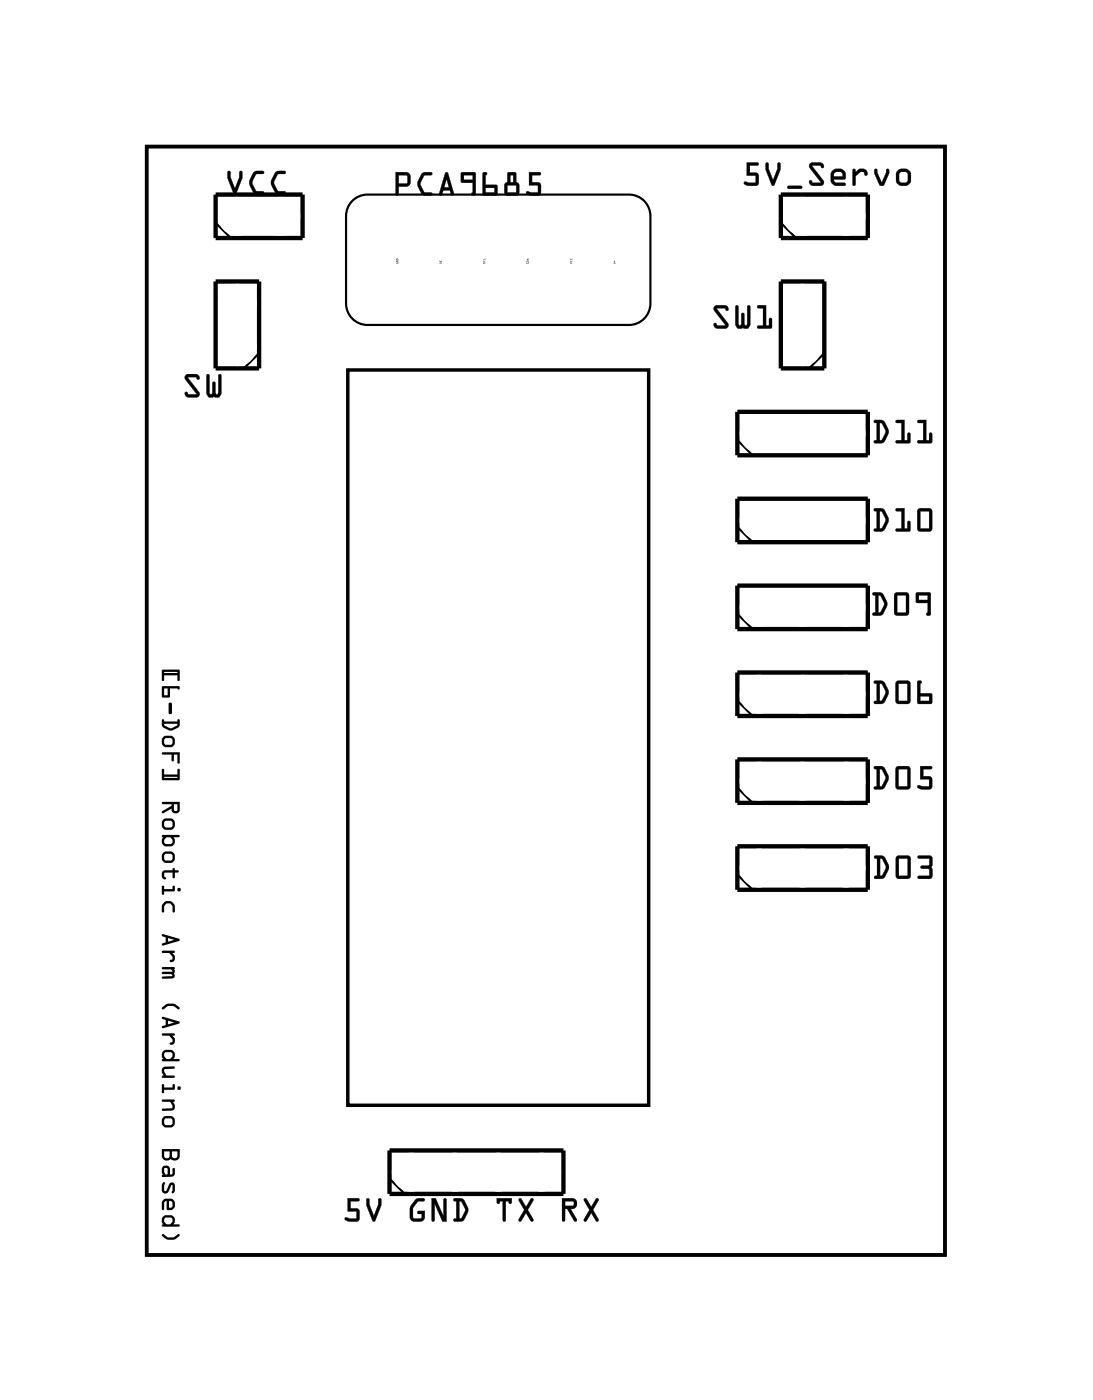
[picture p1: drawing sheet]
<svg xmlns="http://www.w3.org/2000/svg" width="64mm" height="82mm" viewBox="0 0 64 82" stroke-linecap="round" stroke-linejoin="round" font-family="sans-serif">
<path d="M8.6 8.6h46.6v64.8h-46.6zM20.3 21.6h17.6v43h-17.6z" fill="none" stroke="#000" stroke-width=".2"/>
<path d="M8.6 8.6h46.6v64.8h-46.6z" fill="none" stroke="#000" stroke-width=".06"/>
<g fill="#000">
<path d="M35.8 15.3l.2 .1h-.2h.1z"/>
<path d="M13.3 10h.2v.4l.2 .6 .3-.6v-.3a.1 .1 0 0 1 .1-.1 .1 .1 0 0 1 .1 .1v.3l-.5 1-.4-1zM13.3 10v.4l.3 .9h.2l.4-.9-.1-.3h-.1v.3l-.3 .6-.2-.6v-.3zM14.8 10.1l.5-.1a.1 .1 0 0 1 .1 .1 .1 .1 0 0 1-.1 .1h-.3l-.3 .5 .3 .5h.3a.1 .1 0 0 1 .1 .1 .1 .1 0 0 1-.1 .1l-.4-.1-.3-.4v-.3zM14.8 10.1l-.2 .4a.83 .83 0 0 0 .3 .8h.4h.1v-.1h-.4l-.3-.4v-.2l.3-.4h.4v-.1v-.1h-.4zM16.1 10.1l.5-.1a.1 .1 0 0 1 .1 .1 .1 .1 0 0 1-.1 .1h-.4l-.2 .5 .2 .5h.4a.1 .1 0 0 1 .1 .1 .1 .1 0 0 1-.1 .1l-.5-.1-.2-.4-.1-.3zM16.1 10.1l-.2 .4a.83 .83 0 0 0 .3 .8h.4h.1l-.1-.1h-.4l-.2-.4v-.2l.2-.4h.4l.1-.1-.1-.1h-.3z"/>
<path d="M13.3 10h.2v.4l.2 .6 .3-.6v-.4h.2v.4l-.4 .9h-.2l-.3-.9zM14.8 10.1l.2-.1h.4v.2h-.4l-.3 .5 .3 .5h.4v.1l-.1 .1a.6 .6 0 0 1-.7-.6v-.3zM16.1 10.1l.2-.1h.4l-.1 .2h-.4l-.2 .5 .2 .5h.4l.1 .1-.1 .1a.6 .6 0 0 1-.8-.6l.1-.3z"/>
<path d="M23.1 10.1h.7l.2 .2-.1 .5-.6 .1v.4a.1 .1 0 0 1-.1 .1 .1 .1 0 0 1-.1-.1zM23.1 10.1v1.2l.1 .1 .1-.1v-.4l.6-.1 .1-.5-.2-.2zM23.3 10.2v.5h.5v-.4zM23.3 10.2l.5 .1v.4h-.5zM24.6 10.1h.6a.1 .1 0 0 1 .1 .1 .1 .1 0 0 1-.1 .1h-.4l-.2 .4 .2 .5h.4a.1 .1 0 0 1 .1 .1 .1 .1 0 0 1-.1 .1h-.5l-.3-.5v-.2zM24.6 10.2l-.2 .4a.83 .83 0 0 0 .4 .8h.4v-.1l-.4-.1-.2-.3v-.3l.2-.4h.4v-.1h-.4zM26 10.1h.2l.3 1.2v.1h-.1l-.1-.3h-.4l-.1 .3h-.2zM26 10.1l-.4 1.2 .2 .1 .1-.3h.4l.1 .3h.1v-.1l-.3-1.2zM26.1 10.5l-.2 .5h.3zM26.1 10.4l.1 .6h-.3zM26.9 10.1h.9v1.2l-.2 .1a.09 .09 0 0 1-.1-.1 .09 .09 0 0 1 .1 0v-.6l-.7-.1zM27 10.1l-.1 .5 .7 .1v.6h-.1l.2 .1 .1-1.3zM27.1 10.2v.3h.5v-.3zM27.1 10.2h.5v.3h-.5zM28.2 10.1h.2a.09 .09 0 0 1 .1 .1 .09 .09 0 0 1-.1 0v.6l.7 .1-.1 .5h-.8zM28.2 10.1v1.3h.8v-.5l-.6-.1v-.6zM28.4 11v.3h.5v-.3zM28.4 11h.5v.3h-.5zM29.7 10.1h.5v.6l.1 .1v.5l-.1 .1h-.6l-.1-.1v-.5l.1-.1zM29.7 10.1l-.1 .6-.1 .1v.5l.1 .1h.6l.1-.1v-.5l-.2-.1v-.6zM29.6 10.8v.5h.6v-.5zM29.6 10.8h.6v.5h-.6zM29.8 10.2v.5h.2v-.5zM29.8 10.2h.2v.5h-.2zM30.9 10.1h.6a.1 .1 0 0 1 .1 .1 .1 .1 0 0 1-.1 .1l-.4-.1v.5h.5v.6l-.2 .1h-.6a.11 .11 0 0 1-.1-.2 .1 .1 0 0 1 .2 0l.5 .1v-.5h-.5zM30.9 10.1v.7h.5v.5l-.6-.1v.1l.2 .1h.5l.1-.1v-.5l-.1-.1h-.4v-.5h.4l.1-.1z"/>
<path d="M23.1 10.1h.7l.2 .2-.1 .5-.6 .1v.4l-.1 .1-.1-.1zM23.3 10.2v.5h.5v-.4zM24.6 10.2l.2-.1h.4v.1l-.4 .1-.2 .4 .2 .5 .4 .1v.1a.6 .6 0 0 1-.8-.6v-.2zM26 10.1h.2l.3 1.2v.1h-.1l-.1-.3h-.4l-.1 .3h-.1zM26.1 10.5l-.2 .5h.3zM26.9 10.1h.9l-.1 1.3-.2-.1h.1v-.6l-.7-.1zM27.1 10.2v.3h.5v-.3zM28.2 10.1h.2v.1v.6l.7 .1-.1 .5h-.8zM28.4 11v.3h.5v-.3zM29.7 10.1h.5v.6l.1 .1v.5l-.1 .1h-.6l-.1-.1v-.5l.1-.1zM29.6 10.8v.5h.6v-.5zM29.8 10.2v.5h.2v-.5zM30.9 10.1h.6l.1 .1h-.1h-.4v.5h.4l.1 .1v.5l-.2 .1h-.4a.15 .15 0 0 1-.2 0 .15 .15 0 0 1 .1-.2l.5 .1v-.5h-.5z"/>
<path d="M23.1 15.3l.2 .1zM23.1 15.2h.2l-.1 .1h.1h-.2l.1-.1zM23.2 15.1l.1 .1zM23.2 15.2h.1z"/>
<path d="M23.1 15.3l.2 .1zM23.1 15.3l.2 .1zM23.1 15.2h.2l-.1 .1h.1h-.2l.1-.1zM23.1 15.2h.1l-.1 .1h.2h-.1l.1-.1zM23.1 15.1l.2 .1zM23.2 15.1l.1 .1zM23.2 15.2h.1zM23.2 15.2h.1z"/>
<path d="M25.7 15.4h.1zM25.7 15.4h.1zM25.7 15.2l.1 .1v-.1v.1h-.1z"/>
<path d="M25.7 15.4h.1zM25.7 15.4a.05 .05 0 0 0 .1 0 .05 .05 0 0 0-.1 0zM25.7 15.4h.1zM25.7 15.4h.1zM25.7 15.2l.1 .1v-.1v.1h-.1zM25.7 15.2v.1h.1v-.1v.1z"/>
<path d="M28.2 15.3l.1 .1h-.1zM28.2 15.3a.05 .05 0 0 1 .1 0 .05 .05 0 0 1-.1 0zM28.2 15.2l.1-.1v.1z"/>
<path d="M28.2 15.3l.1 .1h-.1zM28.2 15.4h.1zM28.2 15.3a.05 .05 0 0 1 .1 0 .05 .05 0 0 1-.1 0zM28.2 15.3a.05 .05 0 0 0 .1 0 .05 .05 0 0 0-.1 0zM28.2 15.2l.1-.1v.1zM28.2 15.2h.1v-.1z"/>
<path d="M30.8 15.3l.1 .1h-.1zM30.8 15.3h.1zM30.8 15.3h.1zM30.8 15.1h.1v.1z"/>
<path d="M30.8 15.3l.1 .1h-.1zM30.8 15.4h.1zM30.8 15.3h.1zM30.8 15.3h.1zM30.8 15.3h.1zM30.8 15.3h.1zM30.8 15.1h.1v.1zM30.8 15.1l.1 .1v-.1z"/>
<path d="M33.3 15.3l.1 .1h-.1h.1zM33.3 15.3a.05 .05 0 0 1 .1 0 .05 .05 0 0 1-.1 0zM33.3 15.1a.05 .05 0 0 1 .1 0 .05 .05 0 0 1-.1 0z"/>
<path d="M33.3 15.3l.1 .1h-.1h.1zM33.3 15.3l.1 .1h-.1h.1zM33.3 15.3a.05 .05 0 0 1 .1 0 .05 .05 0 0 1-.1 0zM33.3 15.3a.05 .05 0 0 0 .1 0 .05 .05 0 0 0-.1 0zM33.3 15.1a.05 .05 0 0 1 .1 0 .05 .05 0 0 1-.1 0zM33.3 15.1a.05 .05 0 0 0 .1 0 .05 .05 0 0 0-.1 0z"/>
<path d="M35.8 15.3l.2 .1h-.2h.1zM35.8 15.3l.1 .1h-.1h.2zM35.9 15.2v.1zM35.9 15.2v.1z"/>
<path d="M41.7 17.9h.7l.2 .2a.13 .13 0 0 1-.2 .1 .13 .13 0 0 1-.1-.2l-.4 .1 .6 .8a.21 .21 0 0 1 0 .2 .21 .21 0 0 1-.1 .1h-.6l-.1-.2a.13 .13 0 0 1 .1-.1 .13 .13 0 0 1 .1 .1h.5l-.7-.8zM41.8 17.9l-.1 .3 .7 .8h-.5l-.1-.1-.1 .2 .2 .1h.5l.1-.3-.6-.9h.4l.2 .2v-.2l-.2-.1zM43 17.9h.1l.1 1.1 .1-.1v-.5a.1 .1 0 0 1 .1-.1 .1 .1 0 0 1 .1 .1v.5l.1 .1v-1.1a.1 .1 0 0 1 .1-.1 .1 .1 0 0 1 .1 .1v1.1l-.1 .2-.3-.1-.3 .1-.1-.2zM43 17.9v1.1l.1 .2 .3-.1 .3 .1 .1-.2v-1.1h-.1v1.1h-.2v-.1v-.5l-.1-.1-.1 .6-.1 .1-.1-1.1zM44.3 17.9l.5-.1v1.2h.1v-.3a.1 .1 0 0 1 .1-.1 .1 .1 0 0 1 .1 .1v.5h-.8a.1 .1 0 0 1-.1-.1 .1 .1 0 0 1 .1-.1h.3v-1h-.3zM44.3 17.9v.1h.3v1h-.3l-.1 .2h.8v-.6h-.1v.4h-.2l.1-1.2z"/>
<path d="M41.7 17.9l.6-.1 .2 .2v.2l-.2-.2h-.4l.6 .9-.1 .3h-.5l-.2-.1 .1-.2 .1 .1h.5l-.7-.8zM43 17.9h.1l.1 1.1 .1-.1v-.5l.1-.1 .1 .1v.5v.1l.2-.1v-1v-.1l.1 .1v1.1l-.1 .2h-.6l-.1-.2zM44.3 17.9l.5-.1v1.2h.1v-.4h.1v.6h-.8l.1-.2h.3v-1h-.3z"/>
<path d="M43.6 9.5h.6a.1 .1 0 0 1 .1 .1 .1 .1 0 0 1-.1 .1h-.4v.4h.5v.7l-.2 .1-.6-.1a.1 .1 0 0 1 0-.1 .1 .1 0 0 1 .1-.1l.5 .1v-.4h-.5zM43.6 9.5v.8h.6v.4l-.7-.1v.1l.2 .2 .5-.1 .1-.1v-.5l-.1-.1h-.4v-.4h.5v-.1zM44.7 9.5l.2 .1v.3l.3 .6 .2-.6v-.3a.1 .1 0 0 1 .1-.1 .1 .1 0 0 1 .1 .1v.3l-.4 1-.5-1zM44.8 9.5l-.1 .4 .4 .9h.1l.4-.9v-.3h-.2v.3l-.2 .7-.3-.7v-.3zM46 10.9h.8a.1 .1 0 0 1 .1 .1 .1 .1 0 0 1-.1 0h-.8zM46 10.9l.1 .1h.7l.1-.1h-.1zM47.3 9.6l.7-.1 .1 .2a.13 .13 0 0 1-.1 .1 .13 .13 0 0 1-.1-.1h-.5l.7 .8a.21 .21 0 0 1 0 .3 .21 .21 0 0 1-.2 .1h-.5l-.1-.3a.13 .13 0 0 1 .1 0 .13 .13 0 0 1 .1 .1h.5l-.7-.9zM47.3 9.6v.2l.7 .9h-.5l-.1-.2-.1 .2 .2 .2 .5-.1 .1-.2-.7-.9h.5l.1 .1 .1-.2-.2-.1zM48.6 10l.3-.1h.2l.2 .1 .1 .2v.3h-.7l.1 .2h.5a.1 .1 0 0 1 .1 .1 .1 .1 0 0 1-.1 .1h-.5l-.2-.1-.1-.3zM48.6 10l-.1 .5 .1 .2 .2 .2 .6-.1-.1-.1h-.5l-.1-.2h.7v-.3l-.1-.2-.2-.1h-.2zM48.7 10.1v.2h.5l-.1-.2zM48.7 10.1h.4l.1 .2h-.5zM49.8 9.9h.2v.2l.2-.2a.33 .33 0 0 1 .3 0 .33 .33 0 0 1 .2 .3 .14 .14 0 0 1-.2 0 .14 .14 0 0 1-.1-.1l-.1-.1-.3 .3v.5a.1 .1 0 0 1-.1 .1 .1 .1 0 0 1-.1-.1zM49.8 9.9l.1 .9h.1v-.5l.3-.3h.1l.2 .3a.23 .23 0 0 0 0-.3 .23 .23 0 0 0-.2-.1h-.2l-.2 .2v-.2zM51.1 9.9h.2l.2 .8 .3-.7a.1 .1 0 0 1 .1-.1 .1 .1 0 0 1 .1 .1l-.3 .8-.2 .1-.4-.8zM51.1 9.9v.2l.3 .7h.2l.3-.7v-.2h-.1l-.3 .8-.3-.8zM52.3 10.4a.51 .51 0 0 1 1 0 .51 .51 0 0 1-1 0zM52.3 10.4a.5 .5 0 0 0 1 0 .5 .5 0 0 0-1 0zM52.6 10.1v.5l.1 .1 .3-.1v-.5h-.3zM52.5 10.1l.4-.1 .1 .1v.4v.2h-.3l-.2-.1z"/>
<path d="M43.6 9.5h.6l.1 .1-.1 .1h-.4v.4h.4l.1 .1v.6l-.2 .1h-.3a.16 .16 0 0 1-.3-.1 .15 .15 0 0 1 .1-.2l.5 .1v-.4h-.5zM44.8 9.5l.1 .1v.3l.3 .6 .2-.6v-.3h.2v.3l-.4 .9h-.1l-.4-.9zM46 10.9h.8h.1l-.1 .1h-.7zM47.3 9.6l.6-.1 .2 .1-.1 .2-.1-.1h-.5l.7 .9-.1 .2-.5 .1-.2-.2 .1-.2 .1 .2h.5l-.7-.9zM48.6 10l.3-.1h.2l.2 .1 .1 .2v.3h-.7l.1 .2h.6v.1l-.6 .1-.2-.2-.1-.2zM48.7 10.1v.2h.5l-.1-.2zM49.8 9.9h.2v.2l.2-.2a.33 .33 0 0 1 .3 0 .33 .33 0 0 1 .2 .3 .12 .12 0 0 1-.2 0 .12 .12 0 0 1 0-.1l-.2-.1-.3 .3v.5l-.1 .1zM51.1 9.9h.1l.3 .8 .3-.8h.1v.2l-.3 .7h-.2l-.3-.7zM52.3 10.4a.5 .5 0 0 1 1 0 .5 .5 0 0 1-1 0zM52.6 10.1l-.1 .5 .2 .1h.3v-.2v-.4l-.1-.1z"/>
<path d="M9.5 39.2h1v.6h-.1v-.3h-.8v.3h-.1zM9.6 39.3h.8zM9.5 40.1h.9l.1 .1-.1 .1-.5-.1v.6h-.4v-.1zM9.6 40.2v.4h.2v-.4zM9.9 41.1h.1v.6h-.1zM9.5 42.1h.1v.1h.8l.1-.2v.5a.61 .61 0 0 1-.9 0l-.1-.1zM9.6 42.3v.1l.4 .2 .4-.2zM9.5 43.4a.38 .38 0 0 1 .7 0 .38 .38 0 0 1-.7 0zM9.6 43.2v.2l.1 .1h.3v-.3zM9.5 44h1v.6h-.1v-.5h-.2l-.1 .4-.1-.4h-.5zM9.5 45h.1v.3h.8v-.3l.1-.1v.7h-1zM9.6 45.4v.1h.8v-.1zM9.5 46.9h1v.4a.24 .24 0 0 1-.3 .2 .24 .24 0 0 1-.2-.2l-.5 .2v-.1l.5-.3v-.1h-.5zM10.2 47v.4h.1l.1-.4zM9.5 48.2a.38 .38 0 0 1 .7 0 .38 .38 0 0 1-.7 0zM9.6 48v.3l.1 .1 .3-.1v-.3zM9.5 48.8h.9l.1 .1h-.4l.1 .4-.1 .2h-.4l-.2-.2v-.4zM9.7 49l-.1 .1v.2h.4l.1-.2-.1-.1zM9.5 50.1a.38 .38 0 0 1 .7 0 .38 .38 0 0 1-.7 0zM9.6 49.9v.3l.1 .1h.3v-.4zM9.5 50.9h.6v-.2l.1 .2h.2v.1h-.2l-.1 .3v-.3h-.5l.1 .4a.27 .27 0 0 1-.3-.2 .27 .27 0 0 1 .1-.3zM9.5 51.8h.1v.2h.5v-.2h.1v.3h-.6v.2h-.1zM10.3 52a.15 .15 0 0 1 .3 0 .15 .15 0 0 1-.3 0zM9.6 52.7a.39 .39 0 0 1 .6 .2v.4h-.1v-.3l-.2-.2h-.1l-.2 .2v.3h-.1v-.4zM9.5 54.6l1 .3v.1l-1 .3v-.1l.2-.1v-.3l-.2-.1zM9.8 54.8v.3l.4-.2zM9.5 55.6h.7v.1h-.1l.1 .2a.25 .25 0 0 1 0 .2 .25 .25 0 0 1-.2 .1h-.1l.2-.1v-.2l-.2-.2h-.4zM9.5 56.6h.7v.6h-.7v-.1l.6-.1-.1-.1h-.5v-.1h.6l-.1-.1h-.5zM9.5 58.9a.57 .57 0 0 1 1 .1h-.1a.55 .55 0 0 0-.9 0zM9.5 59.5l1 .2v.1l-1 .3v-.1l.2-.1v-.3h-.2zM9.8 59.7v.2l.4-.1zM9.5 60.4h.7v.1h-.1l.1 .2a.25 .25 0 0 1 0 .3 .25 .25 0 0 1-.2 .1l-.1-.1 .2-.1v-.1l-.2-.3h-.4zM9.5 61.4h.6l.1 .2-.1 .3h.4v.1h-1v-.4zM9.6 61.5v.2l.1 .2h.2l.2-.1-.1-.3zM9.5 62.4h.7v.1l-.6 .1 .1 .3h.5v.1h-.7v-.1h.1l-.1-.3zM9.5 63.4h.1v.2h.5v-.2h.1v.3h-.6v.2h-.1zM10.3 63.6a.15 .15 0 0 1 .3 0 .15 .15 0 0 1-.3 0zM9.5 64.3h.7v.1h-.1a.29 .29 0 0 1 .1 .3 .29 .29 0 0 1-.2 .2h-.5v-.1l.6-.1-.2-.3h-.4zM9.5 65.6a.38 .38 0 0 1 .7 0 .38 .38 0 0 1-.7 0zM9.6 65.4v.3l.1 .1 .3-.1v-.3zM9.5 67.2h1v.5l-.3 .1a.27 .27 0 0 0-.4 0l-.3-.1zM9.6 67.3v.3a.16 .16 0 0 0 .1 .1 .16 .16 0 0 0 .2-.1v-.3zM10 67.3v.3a.16 .16 0 0 0 .2 .1 .16 .16 0 0 0 .2-.1v-.3zM9.5 68.2h.4v.5l.2-.1v-.3h.1v.4l-.7 .1zM9.6 68.3v.2l.2 .2v-.4zM9.5 69.1h.1v.5l.3-.4a.17 .17 0 0 1 .2-.1 .17 .17 0 0 1 .1 .2l-.1 .4h-.1l.1-.4-.3 .4a.21 .21 0 0 1-.2 .1 .21 .21 0 0 1-.1-.2zM9.5 70.1h.2h.4l.1 .2v.3l-.1 .1h-.3l-.1-.5-.1 .1v.4h-.1v-.4zM9.9 70.2v.4h.1l.1-.3zM9.5 71.1h.6l.1 .2-.1 .3h.4v.1h-1v-.4zM9.6 71.2v.2l.1 .2h.2l.2-.2-.1-.2zM9.5 72.2v-.1a.55 .55 0 0 0 .9 0l.1 .1a.61 .61 0 0 1-1 0z"/>
<path d="M9.5 39.2l1-.1v.7h-.1v-.3h-.8v.3h-.1zM9.5 39.2v.6h.1v-.3h.8v.3h.1v-.6zM9.6 39.3h.8zM9.6 39.3h.8h-.8zM9.5 40.1h.9l.1 .1-.1 .1-.5-.1v.6h-.4v-.1zM9.5 40.1v.6v.1h.4v-.6l.5 .1 .1-.1-.1-.1zM9.6 40.2v.4h.2v-.4zM9.6 40.2h.2v.4h-.2zM9.9 41.1h.1v.6h-.1zM9.9 41.1v.6h.1v-.6zM9.5 42.1h.1v.1h.8l.1-.2v.4l-.4 .3h-.2l-.4-.2zM9.5 42.1v.4l.3 .2h.3l.4-.3v-.3l-.1 .1h-.8v-.1zM9.6 42.3v.1l.4 .2 .4-.2zM9.6 42.3l.8 .1-.4 .2-.4-.2zM9.5 43.4a.38 .38 0 0 1 .7 0 .38 .38 0 0 1-.7 0zM9.5 43.4a.38 .38 0 0 0 .7 0 .38 .38 0 0 0-.7 0zM9.6 43.2v.3h.4v-.3zM9.6 43.2h.4v.3h-.3l-.1-.1zM9.5 44h1v.6h-.1v-.5h-.2l-.1 .4-.1-.4h-.5zM9.5 44v.1h.5l.1 .4 .1-.4h.2v.5h.1v-.6zM9.5 45h.1v.3h.8v-.3l.1-.1v.7h-1zM9.5 45v.6h1v-.6h-.1v.3h-.8v-.3zM9.6 45.4v.1h.8v-.1zM9.6 45.4h.8v.1h-.8zM9.5 46.9h1v.4a.24 .24 0 0 1-.3 .2 .24 .24 0 0 1-.2-.2l-.5 .2v-.1l.5-.3v-.1h-.5zM9.5 46.9v.1h.5v.1l-.5 .3v.1l.5-.2a.24 .24 0 0 0 .2 .3 .24 .24 0 0 0 .3-.3v-.4zM10.2 47v.4h.1l.1-.4zM10.2 47h.2l-.1 .4h-.1zM9.5 48.2a.38 .38 0 0 1 .7 0 .38 .38 0 0 1-.7 0zM9.5 48.2a.38 .38 0 0 0 .7 0 .38 .38 0 0 0-.7 0zM9.6 48v.4l.4-.1v-.3zM9.6 48h.4v.3l-.3 .1-.1-.1zM9.5 48.8h.9l.1 .1h-.4l.1 .4-.1 .2h-.4l-.2-.2v-.4zM9.5 48.8v.1v.4l.2 .2h.4l.1-.2-.1-.4h.4l-.1-.1zM9.7 49l-.1 .1v.2h.4l.1-.2-.1-.1zM9.7 49h.3l.1 .1-.1 .2h-.4v-.2zM9.5 50.1a.38 .38 0 0 1 .7 0 .38 .38 0 0 1-.7 0zM9.5 50.1a.38 .38 0 0 0 .7 0 .38 .38 0 0 0-.7 0zM9.6 49.9v.4h.4v-.4zM9.6 49.9h.4v.4h-.3l-.1-.1zM9.5 50.9h.6v-.2l.1 .2h.2v.1h-.2l-.1 .3v-.3h-.5v.2l.1 .1-.1 .1a.28 .28 0 0 1-.1-.5zM9.5 50.9a.29 .29 0 0 0 .1 .5l.1-.1-.1-.1v-.2h.5v.3l.1-.3h.2v-.1h-.2l-.1-.2v.2zM9.5 51.8h.1v.2h.5v-.2h.1v.3h-.6v.2h-.1zM9.5 51.8v.5h.1v-.2h.6v-.3h-.1v.2h-.5v-.2zM10.3 52a.15 .15 0 0 1 .3 0 .15 .15 0 0 1-.3 0zM10.4 52a.11 .11 0 0 0 .2 0 .11 .11 0 0 0-.2 0zM9.6 52.7a.4 .4 0 0 1 .6 .2v.4h-.1v-.3l-.2-.2h-.2l-.1 .2v.3h-.1v-.4zM9.6 52.7l-.1 .2v.4h.1v-.3l.2-.2h.1l.2 .2v.3h.1v-.3l-.1-.3h-.2zM9.5 54.6l1 .3v.1l-1 .3v-.1l.2-.1v-.3l-.2-.1zM9.5 54.6v.1l.2 .1v.3l-.2 .1v.1l1-.3v-.1zM9.8 54.8v.3l.4-.2zM9.8 54.8l.4 .1-.4 .2zM9.5 55.6h.7v.1h-.1l.1 .2a.25 .25 0 0 1 0 .2 .25 .25 0 0 1-.3 .1l.2-.1v-.2l-.2-.2h-.4zM9.5 55.6v.1h.4l.2 .2v.2l-.2 .1a.18 .18 0 0 0 .2 0 .18 .18 0 0 0 .1-.2v-.1l-.1-.2h.1v-.1zM9.5 56.6l.7-.1v.4a.16 .16 0 0 1 0 .2 .16 .16 0 0 1-.1 .1h-.6v-.1l.6-.1-.1-.1h-.5v-.1h.6l-.1-.1h-.5zM9.5 56.6v.1h.5l.1 .1h-.6v.1h.5l.1 .1-.6 .1v.1h.6a.16 .16 0 0 0 .1-.1 .16 .16 0 0 0-.1-.2l.1-.4zM9.5 58.9a.57 .57 0 0 1 1 .1l-.4-.2h-.3l-.3 .2zM9.5 58.9v.1h.1a.52 .52 0 0 1 .8 0h.1v-.1l-.4-.2h-.3zM9.5 59.5l1 .2v.1l-1 .3v-.1l.2-.1v-.3h-.2zM9.5 59.5v.1h.2v.3l-.2 .1v.1l1-.3v-.1zM9.8 59.7v.2l.4-.1zM9.8 59.7l.4 .1-.4 .1zM9.5 60.4h.7v.1h-.1l.1 .2a.25 .25 0 0 1 0 .3 .25 .25 0 0 1-.3 .1v-.1l.2-.1v-.1l-.2-.3h-.4zM9.5 60.4v.1h.4l.2 .3v.1l-.2 .1a.18 .18 0 0 0 .2 .1 .18 .18 0 0 0 .1-.2v-.2l-.1-.2h.1v-.1zM9.5 61.4h.6l.1 .2-.1 .3h.4v.1h-1v-.1v-.3zM9.5 61.4v.2v.3v.1h1v-.1h-.4l.1-.3-.1-.2zM9.6 61.5v.2l.1 .2h.2l.2-.1-.1-.3zM9.6 61.5h.4l.1 .3-.2 .1h-.2l-.1-.2zM9.5 62.4h.7v.1h-.6v.2l.1 .2h.5v.1h-.7v-.1h.1l-.1-.3zM9.5 62.4v.2l.1 .3h-.1v.1h.7v-.1h-.5l-.1-.3 .6-.1v-.1zM9.5 63.4h.1v.2h.5v-.2h.1v.3h-.6v.2h-.1zM9.5 63.4v.5h.1v-.2h.6v-.3h-.1v.2h-.5v-.2zM10.3 63.6a.15 .15 0 0 1 .3 0 .15 .15 0 0 1-.3 0zM10.4 63.6a.11 .11 0 0 0 .2 0 .11 .11 0 0 0-.2 0zM9.5 64.3h.7v.1h-.1a.3 .3 0 0 1-.1 .5h-.5v-.1h.5l.1-.2-.2-.2h-.4zM9.5 64.3v.1h.4l.2 .2-.1 .2h-.5v.1h.5a.24 .24 0 0 0 .2-.4l-.1-.1h.1v-.1zM9.5 65.6a.38 .38 0 0 1 .7 0 .38 .38 0 0 1-.7 0zM9.5 65.6a.38 .38 0 0 0 .7 0 .38 .38 0 0 0-.7 0zM9.6 65.4v.4l.4-.1v-.3zM9.6 65.4h.4v.3l-.3 .1-.1-.1zM9.5 67.2h1v.5l-.3 .1h-.2h-.4l-.1-.1zM9.5 67.2v.4a.3 .3 0 0 0 .2 .2 .3 .3 0 0 0 .3-.1 .3 .3 0 0 0 .3 .1 .3 .3 0 0 0 .2-.2v-.4zM9.6 67.3v.3a.16 .16 0 0 0 .1 .1 .16 .16 0 0 0 .2-.1v-.3zM9.6 67.3h.3v.3a.16 .16 0 0 1-.2 .1 .16 .16 0 0 1-.1-.1zM10 67.3v.3a.16 .16 0 0 0 .2 .1 .16 .16 0 0 0 .2-.1v-.3zM10 67.3h.4v.3a.16 .16 0 0 1-.2 .1 .16 .16 0 0 1-.2-.1zM9.5 68.2h.4v.5l.2-.1v-.3h.1v.4l-.7 .1zM9.5 68.2v.6l.7-.1v-.4h-.1v.3l-.2 .1v-.5zM9.6 68.3v.2l.2 .2v-.4zM9.6 68.3h.2v.4l-.2-.2zM9.5 69.1h.1v.5h.1l.2-.4 .2-.1 .1 .1v.5l-.1 .1-.1-.1v-.4l-.2 .4a.21 .21 0 0 1-.2 .1 .21 .21 0 0 1-.1-.2zM9.5 69.1v.5l.1 .2 .2-.1 .2-.4v.4h.1l.1-.4a.17 .17 0 0 0-.1-.2 .17 .17 0 0 0-.2 .1l-.3 .4v-.5zM9.5 70.1h.2h.4l.1 .2v.3l-.1 .1h-.3l-.1-.5-.1 .1v.4h-.1v-.4zM9.5 70.1v.2v.4h.1v-.4l.1-.1 .1 .5h.3l.1-.1v-.3l-.1-.2h-.4zM9.9 70.2v.4h.1l.1-.3zM9.9 70.2l.2 .1-.1 .3h-.1zM9.5 71.1h.6l.1 .2-.1 .3h.4v.1h-1v-.1v-.3zM9.5 71.1v.2v.3v.1h1v-.1h-.4l.1-.3-.1-.2zM9.6 71.2v.2l.1 .2h.2l.2-.2-.1-.2zM9.6 71.2h.4l.1 .2-.2 .2h-.2l-.1-.2zM9.5 72.2l.3 .1h.3l.3-.2 .1 .1a.61 .61 0 0 1-1 0zM9.5 72.2v.1l.3 .2h.3l.4-.2v-.1h-.1a.52 .52 0 0 1-.8 0z"/>
<path d="M10.8 21.9h.7l.2 .2a.13 .13 0 0 1-.2 .1 .13 .13 0 0 1-.1-.1h-.4l.6 .8a.21 .21 0 0 1 .1 .2 .21 .21 0 0 1-.2 .1h-.6l-.1-.2a.13 .13 0 0 1 .1-.1 .13 .13 0 0 1 .1 .1h.5l-.7-.8zM10.9 21.9l-.1 .3 .7 .8-.5 .1-.1-.2-.1 .2 .2 .1h.5l.1-.2-.6-.9 .4-.1 .2 .2v-.2l-.2-.1zM12.1 21.9l.1 .1 .1 1.1 .1-.1v-.6a.1 .1 0 0 1 .1-.1 .1 .1 0 0 1 .1 .1v.6l.1 .1v-1.1a.1 .1 0 0 1 .1-.1 .1 .1 0 0 1 .1 .1v1l-.1 .2h-.3h-.3l-.1-.2zM12.1 21.9v1.1l.1 .2h.3h.3l.1-.2v-1.1h-.1v.1v1l-.2 .1v-.1v-.6l-.1-.1-.1 .7-.1 .1-.1-1.1z"/>
<path d="M10.9 21.9h.5l.2 .1v.2l-.2-.1h-.4l.7 .9-.2 .2h-.5l-.2-.1 .1-.2 .1 .2 .5-.1-.7-.8zM12.1 21.9l.1 .1 .1 1.1 .1-.1v-.6l.1-.1 .1 .1v.6v.1l.2-.1v-1v-.1h.1v1.1l-.1 .2h-.6l-.1-.2z"/>
<path d="M51 34.6l.5 .1 .3 .6-.2 .6-.5 .1a.1 .1 0 0 1-.1-.1 .1 .1 0 0 1 .1-.1v-1h-.1zM51 34.7v.1h.1v1h-.1v.1l.4 .1 .4-.5v-.4l-.3-.4zM51.3 34.8v1h.1l.2-.5-.2-.4zM51.3 34.8l.2 .1 .2 .4-.3 .5h-.1zM52.3 34.7l.6-.1 .2 .1v1.1l-.1 .2h-.6l-.2-.1zM52.3 34.7v1.2l.1 .1h.6l.1-.2v-1.1l-.2-.1zM52.4 34.8v1h.5v-1zM52.4 34.8h.5v1h-.5zM53.5 34.6l.9 .1v1.2l-.2 .1a.09 .09 0 0 1-.1-.1 .09 .09 0 0 1 .1-.1v-.5l-.7-.1zM53.5 34.7v.5h.7v.6l-.1 .1 .2 .1 .1-1.3zM53.7 34.8v.3h.5v-.3zM53.7 34.8h.5v.3h-.5z"/>
<path d="M51 34.7h.5a.8 .8 0 0 1 .1 1.1l-.1 .2-.5-.1v-.1h.1v-1h-.1zM51.3 34.8v1h.1l.3-.5-.2-.4zM52.3 34.7l.6-.1 .2 .1v1.1l-.1 .2h-.6l-.2-.1zM52.4 34.8v1h.5v-1zM53.5 34.7h.9l-.1 1.3-.2-.1 .1-.1v-.5l-.7-.1zM53.7 34.8v.3h.5v-.3z"/>
<path d="M51.1 29.7h.5l.3 .7-.2 .6-.6 .1a.1 .1 0 0 1-.1-.1 .1 .1 0 0 1 .1-.1h.1v-1h-.1zM51.1 29.7v.2h.1v1h-.1v.1l.4 .1 .4-.5v-.4l-.3-.4zM51.4 29.9v1l.1-.1 .2-.4-.2-.5zM51.4 29.9h.1l.2 .5-.2 .5h-.1zM52.3 29.7h.5v1.2h.2v-.4a.1 .1 0 0 1 .1-.1 .1 .1 0 0 1 .1 .1v.6h-.8a.1 .1 0 0 1-.1-.1 .1 .1 0 0 1 .1-.1h.3v-1h-.3zM52.3 29.7l.1 .2h.3v1h-.3l-.1 .1 .8 .1v-.6h-.1v.4h-.2v-1.2zM53.6 29.8l.7-.1 .2 .1v1.1l-.2 .2h-.5l-.2-.1zM53.6 29.8v1.2l.2 .1h.5l.1-.2v-1.1l-.1-.1zM53.8 29.9v1h.5v-1zM53.8 29.9h.5v1h-.5z"/>
<path d="M51.1 24.6h.5l.3 .6-.2 .6-.6 .1a.1 .1 0 0 1-.1-.1 .1 .1 0 0 1 .1-.1h.1v-1h-.1zM51.1 24.6v.1h.1v1l-.1 .1v.1h.4l.4-.5v-.3l-.3-.5zM51.4 24.7v1h.1l.2-.5-.2-.4zM51.4 24.7l.1 .1 .2 .4-.2 .5h-.1zM52.3 24.6l.5-.1v1.2h.2v-.3a.1 .1 0 0 1 .1-.1 .1 .1 0 0 1 .1 .1v.5h-.8a.1 .1 0 0 1-.1-.1 .1 .1 0 0 1 .1-.1h.3v-1h-.3zM52.3 24.6l.1 .1h.3v1l-.3 .1-.1 .1h.8v-.6h-.1v.4h-.2v-1.1zM53.6 24.6l.5-.1v1.2h.2v-.3a.1 .1 0 0 1 .1-.1 .1 .1 0 0 1 .1 .1l-.1 .5h-.7a.1 .1 0 0 1-.1-.1 .1 .1 0 0 1 .1-.1h.2v-1h-.3zM53.6 24.6v.1h.3v1l-.3 .1v.1h.8v-.6h-.1v.4h-.2v-1.1z"/>
<path d="M51.1 29.7l.5 .1a.8 .8 0 0 1 .1 1.1l-.2 .2-.4-.1v-.1h.1v-1h-.1zM51.4 29.9v1h.1l.2-.5-.2-.5zM52.3 29.7h.5v1.2h.2v-.4h.1v.6l-.8-.1 .1-.1h.3v-1h-.3zM53.6 29.8l.7-.1 .1 .1 .1 1.1-.2 .2h-.5l-.2-.1zM53.8 29.9v1h.5v-1z"/>
<path d="M51.1 24.6h.5a.8 .8 0 0 1 .1 1.2l-.2 .1h-.4v-.1l.1-.1v-1h-.1zM51.4 24.7v1h.1l.2-.5-.2-.4zM52.3 24.6h.5v1.1h.2v-.4h.1v.6h-.8l.1-.2h.3v-1h-.3zM53.6 24.6h.5v1.1h.2v-.4h.1v.6h-.8v-.2h.3v-1h-.3z"/>
<path d="M51.1 44.8h.5l.3 .7-.2 .6-.6 .1a.1 .1 0 0 1-.1-.1 .1 .1 0 0 1 .1-.1h.1v-1l-.1-.1zM51.1 44.8v.1l.1 .1v1h-.1v.1h.4l.4-.5v-.3l-.3-.5zM51.4 45v1l.1-.1 .2-.4-.2-.5zM51.4 45h.1l.2 .5-.2 .5h-.1zM52.4 44.8h.6l.2 .1v1.1l-.1 .1-.6 .1-.2-.2zM52.4 44.8l-.1 1.2 .2 .1h.6l.1-.1v-1.1l-.2-.1zM52.5 45v1h.5v-1zM52.5 45h.5v1h-.5zM53.8 44.8h.6a.1 .1 0 0 1 .1 .1 .1 .1 0 0 1-.1 .1h-.5v.4h.5l.1 .6-.2 .2-.7-.1a.1 .1 0 0 1 0-.1 .1 .1 0 0 1 .1-.1l.6 .1v-.4h-.5zM53.8 44.8v.8l.5-.1v.5l-.6-.1-.1 .1 .2 .1h.5l.1-.1v-.5l-.1-.1h-.4v-.4h.5v-.2z"/>
<path d="M51.1 39.8h.5l.3 .7-.2 .6-.6 .1a.1 .1 0 0 1-.1-.1 .1 .1 0 0 1 .1-.1h.1v-1l-.1-.1zM51.1 39.8v.1l.1 .1v1h-.1v.1h.4l.4-.4v-.4l-.3-.5zM51.4 40v1l.1-.1 .2-.4-.2-.5zM51.4 40h.1l.2 .5-.2 .5h-.1zM52.4 39.8h.6l.2 .1v1.1l-.1 .1-.6 .1-.2-.2zM52.4 39.8l-.1 1.2 .2 .1h.6l.1-.1v-1.1l-.2-.1zM52.5 40v1h.5v-1zM52.5 40h.5v1h-.5zM53.6 39.8h.2a.09 .09 0 0 1 .1 .1 .09 .09 0 0 1-.1 .1v.5l.7 .1-.1 .6-.8-.1zM53.6 39.8v1.3h.8v-.5l-.6-.1v-.5v-.1zM53.8 40.7v.3h.5v-.3zM53.8 40.7h.5v.3h-.5z"/>
<path d="M51.1 44.8h.5a.8 .8 0 0 1 .1 1.2l-.2 .1h-.4v-.1h.1v-1l-.1-.1zM51.4 45v1h.1l.2-.5-.2-.5zM52.4 44.8h.6l.2 .1v1.1l-.1 .1-.6 .1-.2-.2zM52.5 45v1h.5v-1zM53.8 44.8h.6l.1 .1-.1 .1h-.5v.4h.4l.1 .1v.5l-.1 .2h-.4a.15 .15 0 0 1-.2-.1 .15 .15 0 0 1 0-.2l.6 .1v-.4h-.5z"/>
<path d="M51.1 39.8h.5a.8 .8 0 0 1 .1 1.2l-.2 .1h-.4v-.1h.1v-1l-.1-.1zM51.4 40v1h.1l.2-.5-.2-.5zM52.4 39.8h.6l.2 .1v1.1l-.1 .1-.6 .1-.2-.2zM52.5 40v1h.5v-1zM53.6 39.8h.2v.2v.5l.7 .1-.1 .5h-.8zM53.8 40.7v.3h.5v-.3z"/>
<path d="M51.1 50l.5 .1 .3 .6-.2 .6-.5 .1a.1 .1 0 0 1-.1-.1 .1 .1 0 0 1 .1-.1v-1h-.1zM51.1 50v.2h.1v1h-.1v.1l.4 .1 .4-.5v-.4l-.3-.4zM51.4 50.2v1l.1-.1 .2-.4-.2-.5zM51.4 50.2h.2l.2 .5-.3 .5h-.1zM52.4 50.1l.6-.1 .2 .1v1.1l-.1 .2h-.6l-.2-.1zM52.4 50.1v1.2l.1 .1h.6l.1-.2v-1.1l-.2-.1zM52.5 50.2v1h.5v-1zM52.5 50.2h.5v1h-.5zM53.6 50h.7l.2 .2-.1 .5 .1 .6-.2 .1h-.6a.1 .1 0 0 1-.1-.1 .1 .1 0 0 1 .1-.1h.6v-.4h-.4a.1 .1 0 0 1-.1-.1 .1 .1 0 0 1 .1-.1h.4v-.4h-.6zM53.6 50l.1 .2h.6v.4h-.5v.1v.1h.5v.4h-.6l-.1 .1 .8 .1 .1-.2-.1-.5 .1-.6-.2-.1z"/>
<path d="M51.1 50l.5 .1a.8 .8 0 0 1 .1 1.1l-.1 .2-.5-.1v-.1h.1v-1h-.1zM51.4 50.2v1h.1l.3-.5-.2-.5zM52.4 50.1l.6-.1 .2 .1v1.1l-.1 .2h-.6l-.2-.1zM52.5 50.2v1h.5v-1zM53.6 50h.7l.2 .1-.1 .6 .1 .5-.1 .2-.8-.1 .1-.1h.6v-.4h-.5v-.1v-.1h.5v-.4h-.6z"/>
<path d="M20.3 70h.6a.1 .1 0 0 1 .1 .1 .1 .1 0 0 1-.1 .1h-.4v.4l.5 .1v.6l-.2 .1-.6-.1a.1 .1 0 0 1-.1-.1 .1 .1 0 0 1 .2 0h.5v-.4h-.5zM20.3 70.1v.7h.5v.4h-.6v.1l.2 .1h.5l.1-.2v-.4l-.1-.1h-.4v-.5h.4l.1-.1zM21.4 70.1h.2v.3l.2 .7 .3-.7v-.3a.1 .1 0 0 1 .1-.1 .1 .1 0 0 1 .1 .1v.4l-.5 .9-.4-.9zM21.4 70.1v.4l.4 .9h.1l.4-.9v-.4h-.2v.3l-.3 .7-.2-.7v-.3zM24.2 70.1l.5-.1a.1 .1 0 0 1 .1 .1 .1 .1 0 0 1-.1 .1h-.3l-.3 .4 .1 .6h.4v-.2h-.1a.1 .1 0 0 1-.1-.1 .1 .1 0 0 1 .1-.1h.3l-.1 .5-.2 .1-.5-.1-.1-.2 .1-.5zM24.3 70.2a.9 .9 0 0 0-.2 1.2h.5l.2-.3v-.3h-.3l-.1 .1 .2 .1v.2h-.5l.1-.6 .2-.4h.4v-.1h-.3zM25.2 70h.3l.4 1.1v-1a.1 .1 0 0 1 .1-.1 .1 .1 0 0 1 .1 .1v1.3h-.3l-.4-1v.9a.1 .1 0 0 1-.1 .1 .1 .1 0 0 1-.1-.1zM25.2 70.1v1.3h.1l.1-.1v-1l.5 1.1h.2v-1.3h-.1h-.1v1l-.5-1zM26.5 70.1h.5l.4 .6-.3 .6-.5 .1a.1 .1 0 0 1-.1-.1 .1 .1 0 0 1 .1-.1h.1v-1h-.2zM26.5 70.1v.1h.2v1l-.2 .1v.1h.5l.3-.5v-.3l-.3-.5zM26.8 70.2v1h.2l.2-.5-.2-.4zM26.8 70.2l.2 .1 .2 .4-.3 .5h-.1zM29 70h.9v.3a.1 .1 0 0 1-.1 .1 .11 .11 0 0 1-.1-.2h-.2l.1 1.1a.1 .1 0 0 1-.1 .1 .1 .1 0 0 1-.1-.1v-1.1h-.2a.11 .11 0 0 1 0 .2 .11 .11 0 0 1-.2-.1zM29 70.1l.1 .3 .1-.2h.2v1.1l.1 .1v-1.2h.2l.1 .2 .1-.3zM30.3 70.1h.2l.2 .5 .3-.5a.1 .1 0 0 1 .1 0 .1 .1 0 0 1 .1 .1l-.4 .5 .4 .6a.1 .1 0 0 1-.1 .1 .1 .1 0 0 1-.1 0l-.3-.5-.2 .5a.1 .1 0 0 1-.2 0 .1 .1 0 0 1 0-.1l.3-.6-.3-.5zM30.3 70.1v.1l.3 .5-.3 .7h.2l.2-.5 .3 .5h.1l.1-.1-.4-.6 .4-.6h-.2l-.3 .5-.2-.5zM32.8 70h.6a.32 .32 0 0 1 .3 .4 .32 .32 0 0 1-.4 .3l.4 .6a.1 .1 0 0 1 0 .1 .1 .1 0 0 1-.2 0l-.4-.7h-.1v.6a.1 .1 0 0 1-.1 .1 .1 .1 0 0 1-.1-.1zM32.8 70.1l.1 1.3 .1-.1v-.6h.1l.4 .7h.2l-.4-.7a.31 .31 0 0 0 .4-.3 .31 .31 0 0 0-.3-.3zM33 70.2v.3l.5-.1v-.2zM33 70.2h.5v.2l-.5 .1zM34.1 70.1h.2l.2 .5 .3-.5a.1 .1 0 0 1 .1 0 .1 .1 0 0 1 .1 .1l-.4 .5 .4 .6a.1 .1 0 0 1-.1 .1 .1 .1 0 0 1-.1 0l-.3-.5-.2 .5a.1 .1 0 0 1-.2 0 .1 .1 0 0 1 0-.1l.3-.6-.3-.5zM34.1 70.1v.1l.3 .5-.3 .7h.2l.2-.5 .3 .5h.1l.1-.1-.4-.6 .4-.6h-.2l-.3 .5-.2-.5z"/>
<path d="M20.3 70.1h.6h.1l-.1 .1h-.4v.4l.4 .1 .1 .1v.5l-.2 .1h-.4a.15 .15 0 0 1-.2 0 .15 .15 0 0 1 .1-.2h.5v-.4h-.5zM21.4 70.1h.2v.3l.2 .7 .3-.7v-.3h.2v.4l-.4 .9h-.1l-.4-.9zM24.3 70.2l.2-.1h.3v.1h-.4l-.2 .4-.1 .6h.5v-.2h-.2v-.2h.4v.4l-.1 .2h-.5l-.2-.1-.1-.2a.94 .94 0 0 1 .4-.9zM25.2 70.1h.2l.5 1v-1h.1h.1v1.3h-.2l-.5-1v.9l-.1 .1h-.1zM26.5 70.1h.5a.8 .8 0 0 1 .1 1.2l-.1 .1h-.5v-.1l.2-.1v-1h-.2zM26.8 70.2v1h.1l.3-.5-.2-.4zM29 70.1h.9l-.1 .3-.1-.1v-.1h-.2v1.2l-.1-.1v-1.1h-.2v.1l-.1 .1zM30.3 70.1h.2l.2 .5 .3-.5h.2l-.4 .6 .4 .6-.1 .1h-.1l-.3-.5-.2 .5h-.2l.3-.7zM32.8 70.1h.6a.31 .31 0 0 1 .3 .3 .31 .31 0 0 1-.4 .3l.4 .7h-.1l-.5-.7h-.1v.6l-.1 .1zM33 70.2v.3l.5-.1v-.2zM34.1 70.1h.2l.2 .5 .3-.5h.2l-.4 .6 .4 .6-.1 .1h-.1l-.3-.5-.2 .5h-.2l.3-.7z"/>
</g>
<path d="M12.6 11.4h5.1v2.5h-5.1zM12.6 16.5h2.5v5h-2.5zM45.6 11.4h5.1v2.5h-5.1zM45.6 16.5h2.6v5h-2.6zM43.1 24.1h7.6v2.5h-7.6zM43.1 29.2h7.6v2.5h-7.6zM43.1 34.2h7.6v2.6h-7.6zM43.1 39.3h7.6v2.6h-7.6zM43.1 44.4h7.6v2.5h-7.6zM43.1 49.5h7.6v2.5h-7.6zM22.8 67.3h10.1v2.5h-10.1z" fill="none" stroke="#000" stroke-width=".25"/>
<path d="M12.6 13l.9 .9M20.7 11.6l.4-.2h.4h15.3a1.25 1.25 0 0 1 1.2 1.2v5.1a1.25 1.25 0 0 1-1.2 1.3h-15.3a1.25 1.25 0 0 1-1.3-1.3v-5.1l.1-.4zM45.6 13l.9 .9M15.1 20.6l-.9 .9M43.1 35.9l.9 .9M43.1 30.8l.9 .9M43.1 25.7l.9 .9M48.2 20.6l-.9 .9M43.1 51.1l.9 .9M43.1 46l.9 .9M43.1 41l.9 .9M22.8 68.9l.8 .9" fill="none" stroke="#000" stroke-width=".13"/>
<circle cx="24" cy="68.5" r=".75" fill="#fff"/>
<circle cx="24" cy="68.5" r=".75" fill="none" stroke="#fff" stroke-width=".76" stroke-linecap="butt"/>
<circle cx="26.6" cy="68.5" r=".75" fill="#fff"/>
<circle cx="26.6" cy="68.5" r=".75" fill="none" stroke="#fff" stroke-width=".76" stroke-linecap="butt"/>
<circle cx="29.1" cy="68.5" r=".75" fill="#fff"/>
<circle cx="29.1" cy="68.5" r=".75" fill="none" stroke="#fff" stroke-width=".76" stroke-linecap="butt"/>
<circle cx="31.6" cy="68.5" r=".75" fill="#fff"/>
<circle cx="31.6" cy="68.5" r=".75" fill="none" stroke="#fff" stroke-width=".76" stroke-linecap="butt"/>
<circle cx="36.7" cy="60.9" r=".67" fill="#fff"/>
<circle cx="36.7" cy="60.9" r=".67" fill="none" stroke="#fff" stroke-width=".69" stroke-linecap="butt"/>
<path d="M36.1 60.2h1.3v1.4h-1.3z" fill="#fff"/>
<path d="M36.1 60.2h1.3v1.4h-1.3z" fill="none" stroke="#fff" stroke-width=".69" stroke-linecap="butt"/>
<circle cx="36.7" cy="58.4" r=".67" fill="#fff"/>
<circle cx="36.7" cy="58.4" r=".67" fill="none" stroke="#fff" stroke-width=".69" stroke-linecap="butt"/>
<circle cx="36.7" cy="55.8" r=".67" fill="#fff"/>
<circle cx="36.7" cy="55.8" r=".67" fill="none" stroke="#fff" stroke-width=".69" stroke-linecap="butt"/>
<circle cx="36.7" cy="53.3" r=".67" fill="#fff"/>
<circle cx="36.7" cy="53.3" r=".67" fill="none" stroke="#fff" stroke-width=".69" stroke-linecap="butt"/>
<circle cx="36.7" cy="50.7" r=".67" fill="#fff"/>
<circle cx="36.7" cy="50.7" r=".67" fill="none" stroke="#fff" stroke-width=".69" stroke-linecap="butt"/>
<circle cx="36.7" cy="48.2" r=".67" fill="#fff"/>
<circle cx="36.7" cy="48.2" r=".67" fill="none" stroke="#fff" stroke-width=".69" stroke-linecap="butt"/>
<circle cx="36.7" cy="45.7" r=".67" fill="#fff"/>
<circle cx="36.7" cy="45.7" r=".67" fill="none" stroke="#fff" stroke-width=".69" stroke-linecap="butt"/>
<circle cx="36.7" cy="43.1" r=".67" fill="#fff"/>
<circle cx="36.7" cy="43.1" r=".67" fill="none" stroke="#fff" stroke-width=".69" stroke-linecap="butt"/>
<circle cx="36.7" cy="40.6" r=".67" fill="#fff"/>
<circle cx="36.7" cy="40.6" r=".67" fill="none" stroke="#fff" stroke-width=".69" stroke-linecap="butt"/>
<circle cx="36.7" cy="38" r=".67" fill="#fff"/>
<circle cx="36.7" cy="38" r=".67" fill="none" stroke="#fff" stroke-width=".69" stroke-linecap="butt"/>
<circle cx="36.7" cy="35.5" r=".67" fill="#fff"/>
<circle cx="36.7" cy="35.5" r=".67" fill="none" stroke="#fff" stroke-width=".69" stroke-linecap="butt"/>
<circle cx="36.7" cy="33" r=".67" fill="#fff"/>
<circle cx="36.7" cy="33" r=".67" fill="none" stroke="#fff" stroke-width=".69" stroke-linecap="butt"/>
<circle cx="36.7" cy="30.4" r=".67" fill="#fff"/>
<circle cx="36.7" cy="30.4" r=".67" fill="none" stroke="#fff" stroke-width=".69" stroke-linecap="butt"/>
<circle cx="36.7" cy="27.9" r=".67" fill="#fff"/>
<circle cx="36.7" cy="27.9" r=".67" fill="none" stroke="#fff" stroke-width=".69" stroke-linecap="butt"/>
<circle cx="36.7" cy="25.3" r=".67" fill="#fff"/>
<circle cx="36.7" cy="25.3" r=".67" fill="none" stroke="#fff" stroke-width=".69" stroke-linecap="butt"/>
<circle cx="21.5" cy="60.9" r=".67" fill="#fff"/>
<circle cx="21.5" cy="60.9" r=".67" fill="none" stroke="#fff" stroke-width=".69" stroke-linecap="butt"/>
<circle cx="21.5" cy="58.4" r=".67" fill="#fff"/>
<circle cx="21.5" cy="58.4" r=".67" fill="none" stroke="#fff" stroke-width=".69" stroke-linecap="butt"/>
<circle cx="21.5" cy="55.8" r=".67" fill="#fff"/>
<circle cx="21.5" cy="55.8" r=".67" fill="none" stroke="#fff" stroke-width=".69" stroke-linecap="butt"/>
<circle cx="21.5" cy="53.3" r=".67" fill="#fff"/>
<circle cx="21.5" cy="53.3" r=".67" fill="none" stroke="#fff" stroke-width=".69" stroke-linecap="butt"/>
<circle cx="21.5" cy="50.7" r=".67" fill="#fff"/>
<circle cx="21.5" cy="50.7" r=".67" fill="none" stroke="#fff" stroke-width=".69" stroke-linecap="butt"/>
<circle cx="21.5" cy="48.2" r=".67" fill="#fff"/>
<circle cx="21.5" cy="48.2" r=".67" fill="none" stroke="#fff" stroke-width=".69" stroke-linecap="butt"/>
<circle cx="21.5" cy="45.7" r=".67" fill="#fff"/>
<circle cx="21.5" cy="45.7" r=".67" fill="none" stroke="#fff" stroke-width=".69" stroke-linecap="butt"/>
<circle cx="21.5" cy="43.1" r=".67" fill="#fff"/>
<circle cx="21.5" cy="43.1" r=".67" fill="none" stroke="#fff" stroke-width=".69" stroke-linecap="butt"/>
<circle cx="21.5" cy="40.6" r=".67" fill="#fff"/>
<circle cx="21.5" cy="40.6" r=".67" fill="none" stroke="#fff" stroke-width=".69" stroke-linecap="butt"/>
<circle cx="21.5" cy="38" r=".67" fill="#fff"/>
<circle cx="21.5" cy="38" r=".67" fill="none" stroke="#fff" stroke-width=".69" stroke-linecap="butt"/>
<circle cx="21.5" cy="35.5" r=".67" fill="#fff"/>
<circle cx="21.5" cy="35.5" r=".67" fill="none" stroke="#fff" stroke-width=".69" stroke-linecap="butt"/>
<circle cx="21.5" cy="33" r=".67" fill="#fff"/>
<circle cx="21.5" cy="33" r=".67" fill="none" stroke="#fff" stroke-width=".69" stroke-linecap="butt"/>
<circle cx="21.5" cy="30.4" r=".67" fill="#fff"/>
<circle cx="21.5" cy="30.4" r=".67" fill="none" stroke="#fff" stroke-width=".69" stroke-linecap="butt"/>
<circle cx="21.5" cy="27.9" r=".67" fill="#fff"/>
<circle cx="21.5" cy="27.9" r=".67" fill="none" stroke="#fff" stroke-width=".69" stroke-linecap="butt"/>
<circle cx="21.5" cy="25.3" r=".67" fill="#fff"/>
<circle cx="21.5" cy="25.3" r=".67" fill="none" stroke="#fff" stroke-width=".69" stroke-linecap="butt"/>
<circle cx="46.9" cy="12.6" r=".75" fill="#fff"/>
<circle cx="46.9" cy="12.6" r=".75" fill="none" stroke="#fff" stroke-width=".76" stroke-linecap="butt"/>
<circle cx="49.4" cy="12.6" r=".75" fill="#fff"/>
<circle cx="49.4" cy="12.6" r=".75" fill="none" stroke="#fff" stroke-width=".76" stroke-linecap="butt"/>
<circle cx="46.9" cy="20.3" r=".75" fill="#fff"/>
<circle cx="46.9" cy="20.3" r=".75" fill="none" stroke="#fff" stroke-width=".76" stroke-linecap="butt"/>
<circle cx="46.9" cy="17.7" r=".75" fill="#fff"/>
<circle cx="46.9" cy="17.7" r=".75" fill="none" stroke="#fff" stroke-width=".76" stroke-linecap="butt"/>
<circle cx="13.9" cy="20.3" r=".75" fill="#fff"/>
<circle cx="13.9" cy="20.3" r=".75" fill="none" stroke="#fff" stroke-width=".76" stroke-linecap="butt"/>
<circle cx="13.9" cy="17.7" r=".75" fill="#fff"/>
<circle cx="13.9" cy="17.7" r=".75" fill="none" stroke="#fff" stroke-width=".76" stroke-linecap="butt"/>
<circle cx="44.3" cy="50.7" r=".75" fill="#fff"/>
<circle cx="44.3" cy="50.7" r=".75" fill="none" stroke="#fff" stroke-width=".76" stroke-linecap="butt"/>
<circle cx="46.9" cy="50.7" r=".75" fill="#fff"/>
<circle cx="46.9" cy="50.7" r=".75" fill="none" stroke="#fff" stroke-width=".76" stroke-linecap="butt"/>
<circle cx="49.4" cy="50.7" r=".75" fill="#fff"/>
<circle cx="49.4" cy="50.7" r=".75" fill="none" stroke="#fff" stroke-width=".76" stroke-linecap="butt"/>
<circle cx="44.3" cy="45.7" r=".75" fill="#fff"/>
<circle cx="44.3" cy="45.7" r=".75" fill="none" stroke="#fff" stroke-width=".76" stroke-linecap="butt"/>
<circle cx="46.9" cy="45.7" r=".75" fill="#fff"/>
<circle cx="46.9" cy="45.7" r=".75" fill="none" stroke="#fff" stroke-width=".76" stroke-linecap="butt"/>
<circle cx="49.4" cy="45.7" r=".75" fill="#fff"/>
<circle cx="49.4" cy="45.7" r=".75" fill="none" stroke="#fff" stroke-width=".76" stroke-linecap="butt"/>
<circle cx="44.3" cy="40.6" r=".75" fill="#fff"/>
<circle cx="44.3" cy="40.6" r=".75" fill="none" stroke="#fff" stroke-width=".76" stroke-linecap="butt"/>
<circle cx="46.9" cy="40.6" r=".75" fill="#fff"/>
<circle cx="46.9" cy="40.6" r=".75" fill="none" stroke="#fff" stroke-width=".76" stroke-linecap="butt"/>
<circle cx="49.4" cy="40.6" r=".75" fill="#fff"/>
<circle cx="49.4" cy="40.6" r=".75" fill="none" stroke="#fff" stroke-width=".76" stroke-linecap="butt"/>
<circle cx="44.3" cy="35.5" r=".75" fill="#fff"/>
<circle cx="44.3" cy="35.5" r=".75" fill="none" stroke="#fff" stroke-width=".76" stroke-linecap="butt"/>
<circle cx="46.9" cy="35.5" r=".75" fill="#fff"/>
<circle cx="46.9" cy="35.5" r=".75" fill="none" stroke="#fff" stroke-width=".76" stroke-linecap="butt"/>
<circle cx="49.4" cy="35.5" r=".75" fill="#fff"/>
<circle cx="49.4" cy="35.5" r=".75" fill="none" stroke="#fff" stroke-width=".76" stroke-linecap="butt"/>
<circle cx="44.3" cy="30.4" r=".75" fill="#fff"/>
<circle cx="44.3" cy="30.4" r=".75" fill="none" stroke="#fff" stroke-width=".76" stroke-linecap="butt"/>
<circle cx="46.9" cy="30.4" r=".75" fill="#fff"/>
<circle cx="46.9" cy="30.4" r=".75" fill="none" stroke="#fff" stroke-width=".76" stroke-linecap="butt"/>
<circle cx="49.4" cy="30.4" r=".75" fill="#fff"/>
<circle cx="49.4" cy="30.4" r=".75" fill="none" stroke="#fff" stroke-width=".76" stroke-linecap="butt"/>
<circle cx="44.3" cy="25.3" r=".75" fill="#fff"/>
<circle cx="44.3" cy="25.3" r=".75" fill="none" stroke="#fff" stroke-width=".76" stroke-linecap="butt"/>
<circle cx="46.9" cy="25.3" r=".75" fill="#fff"/>
<circle cx="46.9" cy="25.3" r=".75" fill="none" stroke="#fff" stroke-width=".76" stroke-linecap="butt"/>
<circle cx="49.4" cy="25.3" r=".75" fill="#fff"/>
<circle cx="49.4" cy="25.3" r=".75" fill="none" stroke="#fff" stroke-width=".76" stroke-linecap="butt"/>
<circle cx="22.8" cy="16.5" r=".64" fill="#fff"/>
<circle cx="22.8" cy="16.5" r=".64" fill="none" stroke="#fff" stroke-width=".76" stroke-linecap="butt"/>
<circle cx="25.3" cy="16.5" r=".64" fill="#fff"/>
<circle cx="25.3" cy="16.5" r=".64" fill="none" stroke="#fff" stroke-width=".76" stroke-linecap="butt"/>
<circle cx="27.8" cy="16.5" r=".64" fill="#fff"/>
<circle cx="27.8" cy="16.5" r=".64" fill="none" stroke="#fff" stroke-width=".76" stroke-linecap="butt"/>
<circle cx="30.4" cy="16.5" r=".64" fill="#fff"/>
<circle cx="30.4" cy="16.5" r=".64" fill="none" stroke="#fff" stroke-width=".76" stroke-linecap="butt"/>
<circle cx="32.9" cy="16.5" r=".64" fill="#fff"/>
<circle cx="32.9" cy="16.5" r=".64" fill="none" stroke="#fff" stroke-width=".76" stroke-linecap="butt"/>
<circle cx="35.5" cy="16.5" r=".64" fill="#fff"/>
<circle cx="35.5" cy="16.5" r=".64" fill="none" stroke="#fff" stroke-width=".76" stroke-linecap="butt"/>
<circle cx="13.9" cy="12.6" r=".75" fill="#fff"/>
<circle cx="13.9" cy="12.6" r=".75" fill="none" stroke="#fff" stroke-width=".76" stroke-linecap="butt"/>
<circle cx="16.4" cy="12.6" r=".75" fill="#fff"/>
<circle cx="16.4" cy="12.6" r=".75" fill="none" stroke="#fff" stroke-width=".76" stroke-linecap="butt"/>
</svg>
